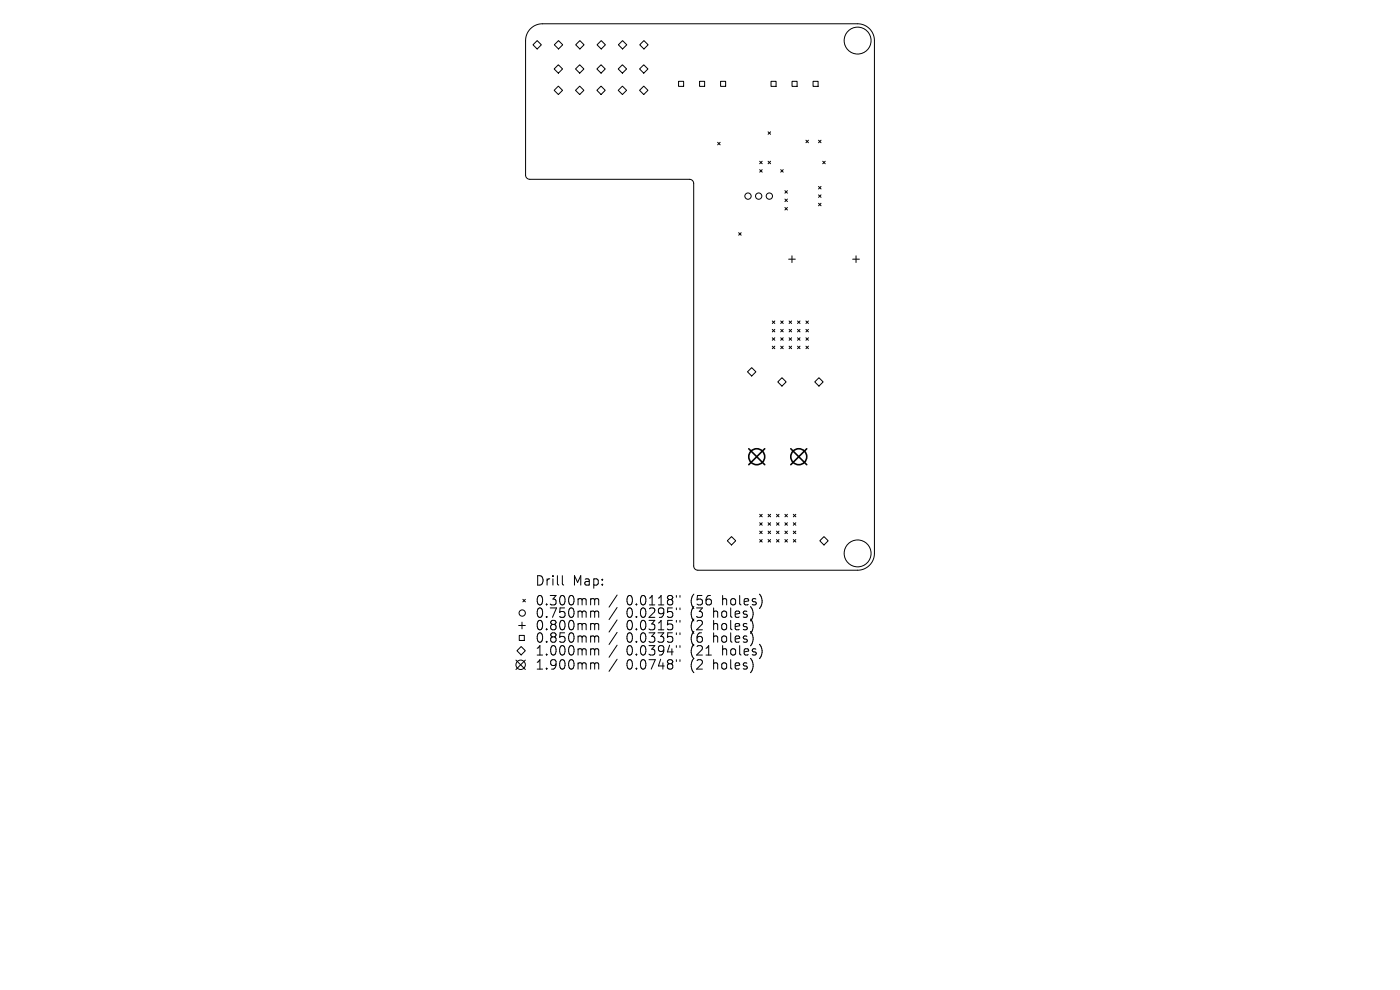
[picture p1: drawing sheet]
<svg xmlns="http://www.w3.org/2000/svg" width="297mm" height="210mm" viewBox="0 0 297 210" stroke-linecap="round" stroke-linejoin="round" font-family="sans-serif">
<defs><g id="words">
<g font-size="2.8">
<text x="113.5" y="124.5">Drill</text>
<text x="121.5" y="124.5">Map:</text>
<text x="113.5" y="128.7">0.300mm</text>
<text x="113.5" y="131.3">0.750mm</text>
<text x="132.9" y="128.7">0.0118&quot;</text>
<text x="132.9" y="131.3">0.0295&quot;</text>
<text x="146.6" y="128.7">(56</text>
<text x="146.6" y="131.3">(3</text>
<text x="151.6" y="131.3">holes)</text>
<text x="153.5" y="128.7">holes)</text>
<text x="113.5" y="134">0.800mm</text>
<text x="113.5" y="136.6">0.850mm</text>
<text x="132.9" y="134">0.0315&quot;</text>
<text x="132.9" y="136.6">0.0335&quot;</text>
<text x="146.6" y="134">(2</text>
<text x="146.6" y="136.6">(6</text>
<text x="151.6" y="134">holes)</text>
<text x="151.6" y="136.6">holes)</text>
<text x="113.5" y="139.3">1.000mm</text>
<text x="113.5" y="142.3">1.900mm</text>
<text x="132.9" y="139.3">0.0394&quot;</text>
<text x="132.9" y="142.3">0.0748&quot;</text>
<text x="146.6" y="139.3">(21</text>
<text x="146.6" y="142.3">(2</text>
<text x="151.6" y="142.3">holes)</text>
<text x="153.5" y="139.3">holes)</text>
</g>
</g></defs>
<g fill="none" stroke="#000" stroke-width=".21">
<path d="M112.5 6.1a3.6 3.6 0 0 1 2.6-1.1h66.8a3.6 3.6 0 0 1 3.6 3.6v108.8a3.6 3.6 0 0 1-3.6 3.6h-33.8a.89 .89 0 0 1-.9-.9v-81.2a.89 .89 0 0 0-.9-.9h-33.9a.89 .89 0 0 1-.9-.9v-28.5a3.6 3.6 0 0 1 1-2.5zM114 8.6l.9 .9-.9 .9-.9-.9zM117.6 14.6l.9-.9 .8 .9-.8 .9zM117.6 19.2l.9-.9 .8 .9-.8 .9zM118.5 8.6l.9 .9-.9 .9-.9-.9zM123 13.7l.9 .9-.9 .9-.9-.9zM123 18.3l.9 .9-.9 .9-.9-.9zM123 8.6l.9 .9-.9 .9-.9-.9zM127.5 13.7l.9 .9-.9 .9-.9-.9zM127.5 18.3l.9 .9-.9 .9-.9-.9zM127.5 8.6l.9 .9-.9 .9-.8-.9zM131.2 9.5l.9-.9 .9 .9-.9 .9z"/>
<path d="M132 13.7l.9 .9-.9 .9-.9-.9zM132 18.3l.9 .9-.9 .9-.9-.9zM136.6 13.7l.9 .9-.9 .9-.9-.9zM136.6 18.3l.9 .9-.9 .9-.9-.9zM136.6 8.6l.9 .9-.9 .9-.9-.9zM144 17.3h1v1h-1zM148.4 17.3h1.1v1h-1.1zM152.9 17.3h1v1h-1zM163.6 17.3h1v1h-1zM168 17.3h1.1v1h-1.1zM172.5 17.3h1.1v1h-1.1zM152.2 30.2l.6 .5"/>
<path d="M152.8 30.2l-.6 .5M161.2 34.2l.5 .5M161.2 36l.5 .5M161.7 34.2l-.5 .5M161.7 36l-.5 .5M162.9 28l.6 .5M162.9 34.2l.6 .5M163.5 34.2l-.6 .5M163.5 28l-.6 .5M165.6 36l.6 .5M166.2 36l-.6 .5M171 29.7l.5 .6"/>
<path d="M171.5 29.7l-.5 .6M173.6 29.7l.6 .6M173.6 39.6l.6 .5M174.2 29.7l-.6 .6M174.2 39.6l-.6 .5M174.5 34.2l.6 .5M175.1 34.2l-.6 .5M156.7 49.4l.5 .5M157.2 49.4l-.5 .5M166.5 40.4l.5 .6M166.5 42.2l.5 .6M166.5 44l.5 .5"/>
<path d="M167 40.4l-.5 .6M167 42.2l-.5 .6M167 44l-.5 .5M167.3 55h1.4M168 54.3v1.4M173.6 41.3l.6 .6M173.6 43.1l.6 .6M174.2 41.3l-.6 .6M174.2 43.1l-.6 .6M180.9 55h1.4M181.6 54.3v1.4M158.6 78.9l.9-.9 .9 .9-.9 .9z"/>
<path d="M163.8 68.1l.6 .5M163.8 69.9l.6 .5M163.8 71.7l.6 .5M163.8 73.4l.6 .6M164.4 68.1l-.6 .5M164.4 69.9l-.6 .5M164.4 71.7l-.6 .5M164.4 73.4l-.6 .6M165.6 69.9l.6 .5M165.6 71.7l.6 .5M165.6 73.4l.6 .6M165.6 68.1l.6 .5"/>
<path d="M166.2 68.1l-.6 .5M166.2 69.9l-.6 .5M166.2 71.7l-.6 .5M166.2 73.4l-.6 .6M167.4 71.7l.5 .5M167.4 73.4l.5 .6M167.4 69.9l.5 .5M167.4 68.1l.5 .5M167.9 68.1l-.5 .5M167.9 69.9l-.5 .5M167.9 71.7l-.5 .5M167.9 73.4l-.5 .6"/>
<path d="M169.2 73.4l.5 .6M169.2 71.7l.5 .5M169.2 69.9l.5 .5M169.2 68.1l.5 .5M169.7 68.1l-.5 .5M169.7 69.9l-.5 .5M169.7 71.7l-.5 .5M169.7 73.4l-.5 .6M171 73.4l.5 .6M171 71.7l.5 .5M171 68.1l.5 .5M171 69.9l.5 .5"/>
<path d="M171.5 68.1l-.5 .5M171.5 69.9l-.5 .5M171.5 71.7l-.5 .5M171.5 73.4l-.5 .6M165 81l.9-.9 .9 .9-.9 .9zM173.7 80.1l.9 .9-.9 .9-.9-.9zM154.3 114.7l.9-.9 .9 .9-.9 .9zM161.2 109.1l.5 .5M161.2 110.9l.5 .5M161.2 112.7l.5 .5M161.2 114.5l.5 .5M161.7 109.1l-.5 .5"/>
<path d="M161.7 110.9l-.5 .5M161.7 112.7l-.5 .5M161.7 114.5l-.5 .5M162.9 110.9l.6 .5M162.9 112.7l.6 .5M162.9 114.5l.6 .5M162.9 109.1l.6 .5M163.5 109.1l-.6 .5M163.5 110.9l-.6 .5M163.5 112.7l-.6 .5M163.5 114.5l-.6 .5M164.7 112.7l.6 .5"/>
<path d="M164.7 114.5l.6 .5M164.7 110.9l.6 .5M164.7 109.1l.6 .5M165.3 109.1l-.6 .5M165.3 110.9l-.6 .5M165.3 112.7l-.6 .5M165.3 114.5l-.6 .5M166.5 114.5l.5 .5M166.5 112.7l.5 .5M166.5 109.1l.5 .5M166.5 110.9l.5 .5M167 109.1l-.5 .5"/>
<path d="M167 110.9l-.5 .5M167 112.7l-.5 .5M167 114.5l-.5 .5M168.3 114.5l.5 .5M168.3 110.9l.5 .5M168.3 112.7l.5 .5M168.3 109.1l.5 .5M168.8 109.1l-.5 .5M168.8 110.9l-.5 .5M168.8 112.7l-.5 .5M168.8 114.5l-.5 .5M173.9 114.7l.9-.9 .9 .9-.9 .9z"/>
<path d="M109.7 138l.9-.9 .9 .9-.9 .9zM110 132.7h1.5M110.2 134.8h1v1.1h-1zM110.7 132v1.4M110.9 127.1l.6 .6M111.5 127.1l-.6 .6M119.3 122.1v1.7l.3 .3M125.6 127l.5 .1 .1 .2M125.6 129.6l.5 .1 .1 .2M125.6 132.3l.5 .1 .1 .2M125.6 134.9l.5 .1 .1 .2M125.6 137.6l.5 .1 .1 .2"/>
<path d="M126.2 127.3l.2-.3 .5 .1 .1 1.2M126.2 127.3v1M126.2 129.9v1.1M126.2 132.6v1M126.2 135.2v1M126.2 137.9v1.1M126.2 129.9l.2-.3 .5 .1 .1 1.3M126.2 132.6l.2-.3 .5 .1 .1 1.2M126.2 135.2l.2-.3 .5 .1 .1 1.2M126.2 137.9l.2-.3 .5 .1 .1 1.3M130.9 126.2l-1.7 2.6M130.9 128.9l-1.7 2.5"/>
<path d="M130.9 131.5l-1.7 2.6M130.9 134.1l-1.7 2.6M130.9 136.9l-1.7 2.5M130.9 139.8l-1.7 2.6M143.5 126.3v.4M143.5 129v.3M143.5 131.6v.4M143.5 134.2v.4M143.5 137v.3M143.5 139.9v.4M144.3 126.3v.4M144.3 129v.3"/>
<path d="M144.3 131.6v.4M144.3 134.2v.4M144.3 137v.3M144.3 139.9v.4M109.5 140l2 2M111.5 140l-2 2M125.6 140.6l.5 .1 .1 .2M126.2 140.9v1M126.2 140.9l.2-.3 .5 .1 .1 1.2"/>
<circle cx="181.9" cy="8.6" r="2.85"/>
<circle cx="158.7" cy="41.6" r=".67"/>
<circle cx="160.9" cy="41.6" r=".67"/>
<circle cx="163.2" cy="41.6" r=".67"/>
<circle cx="181.9" cy="117.4" r="2.85"/>
<circle cx="110.8" cy="130" r=".67"/>
<circle cx="110.5" cy="141" r="1"/>
</g>
<g fill="none" stroke="#000" stroke-width=".34">
<path d="M158.8 95.2l3.4 3.4M162.2 95.2l-3.4 3.4M167.8 95.2l3.3 3.4M171.1 95.2l-3.3 3.4"/>
<circle cx="160.5" cy="96.9" r="1.69"/>
<circle cx="169.5" cy="96.9" r="1.69"/>
</g>
<use href="#words"/>
</svg>
